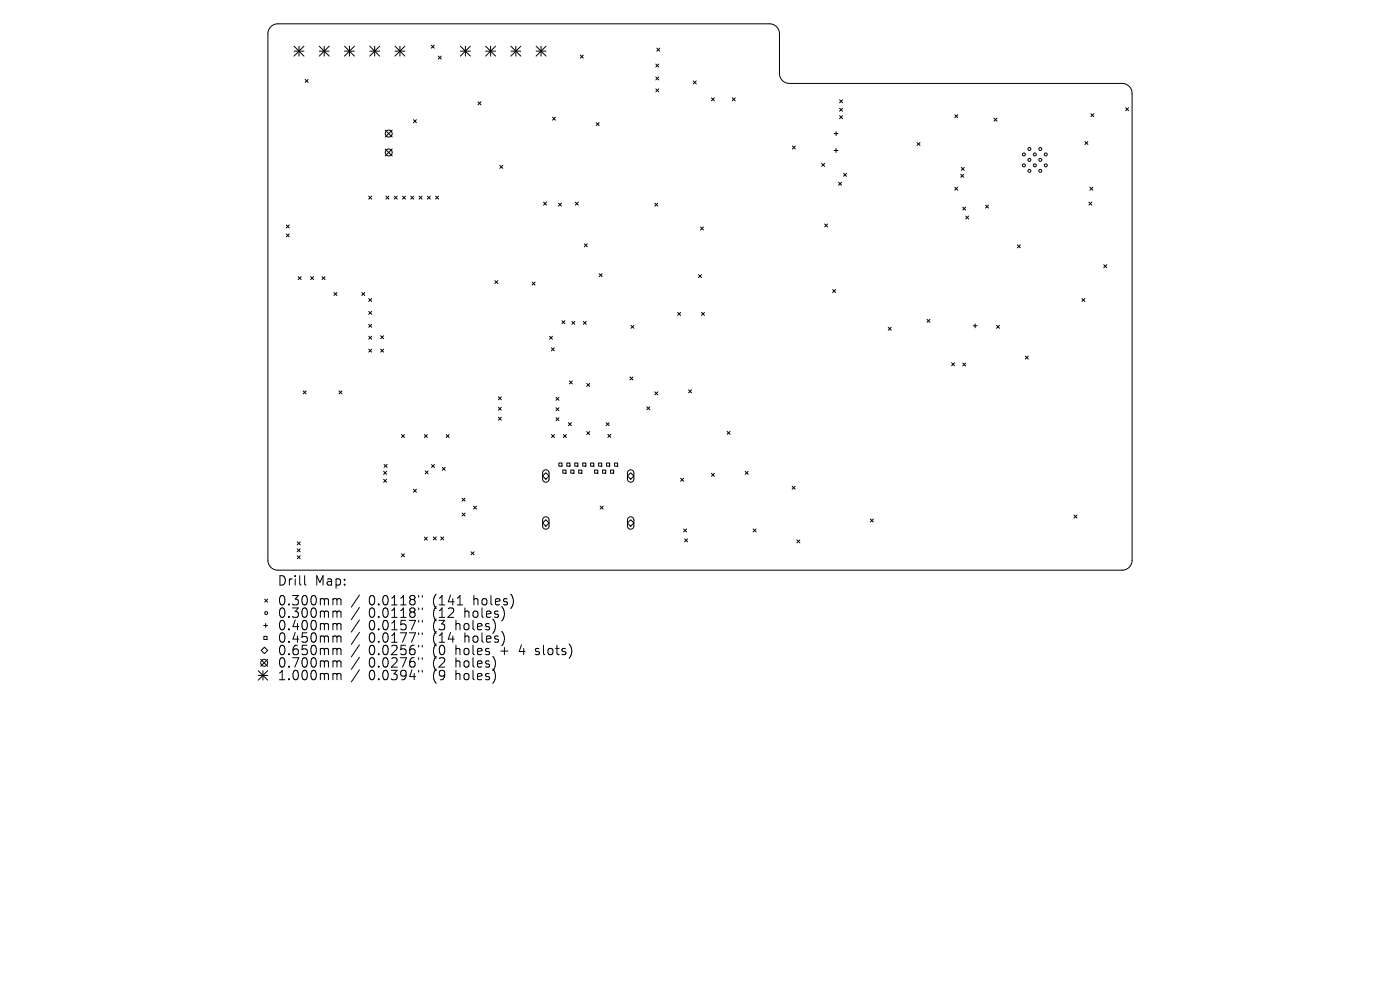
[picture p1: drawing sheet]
<svg xmlns="http://www.w3.org/2000/svg" width="297mm" height="210mm" viewBox="0 0 297 210" stroke-linecap="round" stroke-linejoin="round" font-family="sans-serif">
<defs><g id="words">
<g font-size="2.8">
<text x="58.8" y="124.5">Drill</text>
<text x="66.8" y="124.5">Map:</text>
<text x="58.8" y="128.7">0.300mm</text>
<text x="58.8" y="131.3">0.300mm</text>
<text x="78.2" y="128.7">0.0118&quot;</text>
<text x="78.2" y="131.3">0.0118&quot;</text>
<text x="92" y="128.7">(141</text>
<text x="92" y="131.3">(12</text>
<text x="98.8" y="131.3">holes)</text>
<text x="100.7" y="128.7">holes)</text>
<text x="58.8" y="134">0.400mm</text>
<text x="58.8" y="136.6">0.450mm</text>
<text x="78.2" y="134">0.0157&quot;</text>
<text x="78.2" y="136.6">0.0177&quot;</text>
<text x="92" y="134">(3</text>
<text x="92" y="136.6">(14</text>
<text x="96.9" y="134">holes)</text>
<text x="98.8" y="136.6">holes)</text>
<text x="58.8" y="139.3">0.650mm</text>
<text x="58.8" y="141.9">0.700mm</text>
<text x="78.2" y="139.3">0.0256&quot;</text>
<text x="78.2" y="141.9">0.0276&quot;</text>
<text x="92" y="139.3">(0</text>
<text x="92" y="141.9">(2</text>
<text x="96.9" y="139.3">holes</text>
<text x="96.9" y="141.9">holes)</text>
<text x="106.6" y="139.3">+</text>
<text x="110.8" y="139.3">4</text>
<text x="114.5" y="139.3">slots)</text>
<text x="58.8" y="144.6">1.000mm</text>
<text x="78.2" y="144.6">0.0394&quot;</text>
<text x="92" y="144.6">(9</text>
<text x="96.9" y="144.6">holes)</text>
</g>
</g></defs>
<g fill="none" stroke="#000" stroke-width=".21">
<path d="M57.5 5.7l.6-.4 .8-.2h104.4a2.11 2.11 0 0 1 2.1 2.1v8.4a2.11 2.11 0 0 0 2.1 2.1h70.6a2.11 2.11 0 0 1 2.1 2.1v99a2.11 2.11 0 0 1-2.1 2.2h-179.2a2.11 2.11 0 0 1-2.1-2.2v-111.6l.2-.8zM62.4 9.8l2.1 2.1M62.4 10.8h2.1M63.4 9.8v2.1M64.5 9.8l-2.1 2.1M64.7 16.9l.7 .6M65.4 16.9l-.7 .6M67.7 10.8h2.1M67.7 9.8l2.1 2.1M68.8 9.8v2.1M69.8 9.8l-2.1 2.1M73.1 10.8h2.1"/>
<path d="M73.1 9.8l2.1 2.1M74.1 9.8v2.1M75.2 9.8l-2.1 2.1M78.4 10.8h2.1M78.4 9.8l2.1 2.1M79.5 9.8v2.1M80.5 9.8l-2.1 2.1M83.8 10.8h2.1M83.8 9.8l2.1 2.1M84.8 9.8v2.1M85.9 9.8l-2.1 2.1M91.5 9.6l.6 .6"/>
<path d="M92.1 9.6l-.6 .6M93 11.9l.6 .6M93.6 11.9l-.6 .6M97.7 10.8h2.1M97.7 9.8l2.1 2.1M98.7 9.8v2.1M99.8 9.8l-2.1 2.1M103 10.8h2.1M103 9.8l2.1 2.1M104.1 9.8v2.1M105.1 9.8l-2.1 2.1M108.4 10.8h2.1"/>
<path d="M108.4 9.8l2.1 2.1M109.4 9.8v2.1M110.5 9.8l-2.1 2.1M113.7 10.8h2.1M113.7 9.8l2.1 2.1M114.8 9.8v2.1M115.8 9.8l-2.1 2.1M123.1 11.7l.6 .6M123.7 11.7l-.6 .6M139.1 13.6l.7 .6M139.1 16.3l.7 .7M139.1 18.9l.7 .6"/>
<path d="M139.3 10.2l.7 .6M139.8 13.6l-.7 .6M139.8 16.3l-.7 .7M139.8 18.9l-.7 .6M140 10.2l-.7 .6M147.1 17.2l.6 .6M147.7 17.2l-.6 .6M81.7 27.6l1.5 1.5M81.7 31.6l1.5 1.5M83.2 27.6l-1.5 1.5M83.2 31.6l-1.5 1.5M87.7 25.4l.6 .6"/>
<path d="M88.3 25.4l-.6 .6M101.4 21.6l.6 .6M102 21.6l-.6 .6M106 35.1l.7 .6M106.7 35.1l-.7 .6M117.2 24.9l.6 .6M117.8 24.9l-.6 .6M126.5 26l.6 .7M127.1 26l-.6 .7M150.9 20.8l.7 .6M151.6 20.8l-.7 .6M155.3 20.8l.7 .6"/>
<path d="M156 20.8l-.7 .6M168.1 31l.6 .6M168.7 31l-.6 .6M174.3 34.7l.6 .6M174.9 34.7l-.6 .6M176.9 28.3h.9M176.9 31.9h.9M177.4 27.9v.9M177.4 31.5v.8M177.9 38.7l.6 .6M178.1 21.2l.6 .6M178.1 23l.6 .6"/>
<path d="M178.1 24.5l.6 .7M178.5 38.7l-.6 .6M178.7 21.2l-.6 .6M178.7 23l-.6 .6M178.7 24.5l-.6 .7M179 36.8l.6 .6M179.6 36.8l-.6 .6M194.5 30.2l.7 .7M195.2 30.2l-.7 .7M202.6 24.3l.6 .7M202.6 39.7l.6 .6M203.2 24.3l-.6 .7"/>
<path d="M203.2 39.7l-.6 .6M203.8 37l.6 .6M203.9 35.5l.7 .6M204.4 37l-.6 .6M204.6 35.5l-.7 .6M210.9 25.1l.6 .6M211.5 25.1l-.6 .6M230.2 30l.6 .7M230.8 30l-.6 .7M231.2 39.7l.6 .6M231.4 24.1l.7 .7M231.8 39.7l-.6 .6"/>
<path d="M232.1 24.1l-.7 .7M238.8 22.9l.6 .6M239.4 22.9l-.6 .6M60.7 47.7l.7 .7M60.7 49.6l.7 .7M61.4 47.7l-.7 .7M61.4 49.6l-.7 .7M63.3 58.7l.6 .6M63.9 58.7l-.6 .6M65.9 58.7l.6 .6M66.5 58.7l-.6 .6M68.3 58.7l.7 .6"/>
<path d="M69 58.7l-.7 .6M78.2 41.6l.7 .6M78.9 41.6l-.7 .6M81.9 41.6l.6 .6M82.5 41.6l-.6 .6M83.6 41.6l.7 .6M84.3 41.6l-.7 .6M85.4 41.6l.6 .6M86 41.6l-.6 .6M87.1 41.6l.7 .6M87.8 41.6l-.7 .6M88.9 41.6l.6 .6"/>
<path d="M89.5 41.6l-.6 .6M90.7 41.6l.6 .6M91.3 41.6l-.6 .6M92.4 41.6l.6 .6M93 41.6l-.6 .6M105 59.5l.6 .7M105.6 59.5l-.6 .7M112.9 59.8l.6 .7M113.5 59.8l-.6 .7M115.3 42.9l.6 .6M115.9 42.9l-.6 .6M118.5 43.1l.6 .6"/>
<path d="M119.1 43.1l-.6 .6M122.1 42.9l.6 .6M122.7 42.9l-.6 .6M124 51.7l.6 .7M124.6 51.7l-.6 .7M127.1 58.1l.6 .6M127.7 58.1l-.6 .6M138.9 43.1l.6 .6M139.5 43.1l-.6 .6M148.2 58.3l.6 .6M148.6 48.1l.6 .7M148.8 58.3l-.6 .6"/>
<path d="M149.2 48.1l-.6 .7M174.9 47.5l.7 .6M175.6 47.5l-.7 .6M204.2 43.9l.7 .7M204.9 43.9l-.7 .7M204.9 45.8l.6 .7M205.5 45.8l-.6 .7M209.1 43.5l.6 .6M209.7 43.5l-.6 .6M215.8 51.9l.7 .7M216.5 51.9l-.7 .7M231 42.9l.6 .6"/>
<path d="M231.6 42.9l-.6 .6M234.2 56.2l.6 .6M234.8 56.2l-.6 .6M70.8 62.1l.7 .6M71.5 62.1l-.7 .6M76.7 62.1l.7 .6M77.4 62.1l-.7 .6M78.2 63.3l.7 .7M78.2 66.1l.7 .6M78.2 68.8l.7 .6M78.2 71.3l.7 .7M78.2 74.1l.7 .6"/>
<path d="M78.9 63.3l-.7 .7M78.9 66.1l-.7 .6M78.9 68.8l-.7 .6M78.9 71.3l-.7 .7M78.9 74.1l-.7 .6M80.8 71.2l.6 .7M80.8 74.1l.6 .6M81.4 74.1l-.6 .6M81.4 71.2l-.6 .7M116.6 71.3l.6 .7M117 73.8l.6 .6M117.2 71.3l-.6 .7"/>
<path d="M117.6 73.8l-.6 .6M119.2 68l.6 .7M119.8 68l-.6 .7M121.3 68.2l.6 .6M121.9 68.2l-.6 .6M123.7 68.2l.7 .6M124.4 68.2l-.7 .6M133.6 80l.7 .6M133.9 69l.6 .6M134.3 80l-.7 .6M134.5 69l-.6 .6M143.8 66.3l.6 .6"/>
<path d="M144.4 66.3l-.6 .6M148.8 66.3l.6 .6M149.4 66.3l-.6 .6M176.6 61.4l.7 .7M177.3 61.4l-.7 .7M188.4 69.4l.7 .7M189.1 69.4l-.7 .7M196.7 67.7l.6 .7M197.3 67.7l-.6 .7M201.9 77l.6 .6M202.5 77l-.6 .6M204.2 77l.7 .6"/>
<path d="M204.9 77l-.7 .6M206.5 69.1h.8M206.9 68.7v.8M211.4 69l.6 .6M212 69l-.6 .6M217.5 75.5l.6 .7M218.1 75.5l-.6 .7M229.5 63.3l.7 .7M230.2 63.3l-.7 .7M64.3 82.9l.6 .6M64.9 82.9l-.6 .6M71.9 82.9l.6 .6"/>
<path d="M72.5 82.9l-.6 .6M81.4 100l.6 .6M81.5 98.5l.6 .6M82 100l-.6 .6M82.1 98.5l-.6 .6M85.2 92.2l.6 .6M85.8 92.2l-.6 .6M90 92.2l.7 .6M90.2 99.9l.6 .6M90.7 92.2l-.7 .6M90.8 99.9l-.6 .6M91.5 98.5l.7 .7"/>
<path d="M92.2 98.5l-.7 .7M93.8 99.1l.7 .7M94.5 99.1l-.7 .7M94.7 92.2l.6 .6M95.3 92.2l-.6 .6M105.7 84.2l.7 .6M105.7 86.4l.7 .6M105.7 88.5l.7 .6M106.4 84.2l-.7 .6M106.4 86.4l-.7 .6M106.4 88.5l-.7 .6M115.3 99.9a.68 .68 0 0 1 .8-.2 .68 .68 0 0 1 .4 .6v1.3a.68 .68 0 0 1-.7 .7 .68 .68 0 0 1-.7-.7v-1.3z"/>
<path d="M117 92.2l.6 .6M117.6 92.2l-.6 .6M117.9 84.3l.7 .6M117.9 86.5l.7 .6M117.9 88.6l.7 .6M118.6 98.2h.6v.7h-.6zM118.6 84.3l-.7 .6M118.6 86.5l-.7 .6M118.6 88.6l-.7 .6M119.4 99.7h.7v.7h-.7zM119.5 92.2l.7 .6M120.2 92.2l-.7 .6"/>
<path d="M120.2 98.2h.7v.7h-.7zM120.6 89.7l.6 .6M120.8 80.8l.6 .6M121.1 99.7h.7v.7h-.7zM121.2 89.7l-.6 .6M121.4 80.8l-.6 .6M121.9 98.2h.7v.7h-.7zM122.8 99.7h.6v.7h-.6zM123.6 98.2h.7v.7h-.7zM124.5 81.3l.6 .7M124.5 91.6l.6 .6M125.1 81.3l-.6 .7"/>
<path d="M125.1 91.6l-.6 .6M125.3 98.2h.7v.7h-.7zM126.1 99.7h.7v.7h-.7zM127 98.2h.7v.7h-.7zM127.8 99.7h.7v.7h-.7zM128.6 89.7l.6 .6M128.7 98.2h.6v.7h-.6zM129 92.1l.6 .7M129.2 89.7l-.6 .6M129.5 99.7h.7v.7h-.7zM129.6 92.1l-.6 .7M130.4 98.2h.6v.7h-.6z"/>
<path d="M133.3 99.9a.68 .68 0 0 1 .8-.2 .68 .68 0 0 1 .4 .6v1.3a.68 .68 0 0 1-.7 .7 .68 .68 0 0 1-.7-.7v-1.3zM137.2 86.3l.7 .6M137.9 86.3l-.7 .6M138.9 83.1l.6 .7M139.5 83.1l-.6 .7M146.1 82.7l.6 .6M146.7 82.7l-.6 .6M154.2 91.5l.7 .6M154.9 91.5l-.7 .6M158.1 100l.6 .6M158.7 100l-.6 .6M63.1 114.9l.6 .7"/>
<path d="M63.1 116.4l.6 .7M63.1 117.9l.6 .6M63.7 114.9l-.6 .7M63.7 116.4l-.6 .7M63.7 117.9l-.6 .6M81.4 101.7l.6 .6M82 101.7l-.6 .6M85.2 117.5l.6 .6M85.8 117.5l-.6 .6M87.7 103.8l.6 .6M88.3 103.8l-.6 .6M90 113.9l.7 .7"/>
<path d="M90.7 113.9l-.7 .7M91.9 113.9l.7 .6M92.6 113.9l-.7 .6M93.5 113.9l.6 .6M94.1 113.9l-.6 .6M98 105.7l.7 .6M98 108.8l.7 .7M98.7 105.7l-.7 .6M98.7 108.8l-.7 .7M99.9 117.1l.7 .6M100.5 107.4l.6 .6M100.6 117.1l-.7 .6"/>
<path d="M101.1 107.4l-.6 .6M115.1 101l.7-.7 .7 .7-.7 .7zM115.1 110.9l.7-.6 .7 .6-.7 .7zM115.3 109.8a.68 .68 0 0 1 .8-.1 .68 .68 0 0 1 .4 .6v1.3a.68 .68 0 0 1-.7 .7 .68 .68 0 0 1-.7-.7v-1.3zM127.3 107.4l.7 .6M128 107.4l-.7 .6M133.1 101l.7-.7 .7 .7-.7 .7zM133.1 110.9l.7-.6 .7 .6-.7 .7zM133.3 109.8a.68 .68 0 0 1 .8-.1 .68 .68 0 0 1 .4 .6v1.3a.68 .68 0 0 1-.7 .7 .68 .68 0 0 1-.7-.7v-1.3zM144.4 101.5l.6 .6M145 101.5l-.6 .6M145 112.2l.7 .6"/>
<path d="M145.2 114.3l.7 .6M145.7 112.2l-.7 .6M145.9 114.3l-.7 .6M150.9 100.4l.7 .6M151.6 100.4l-.7 .6M159.8 112.2l.6 .6M160.4 112.2l-.6 .6M168 103.1l.7 .7M168.7 103.1l-.7 .7M169 114.5l.7 .7M169.7 114.5l-.7 .7M184.6 110.1l.7 .6"/>
<path d="M185.3 110.1l-.7 .6M227.8 109.3l.7 .6M228.5 109.3l-.7 .6M55.3 139.9l1.5 1.4M55.9 132.7h.9M56 135h.6v.7h-.6zM56.1 137.3l.7 .7-.7 .6-.7-.6zM56.2 127.1l.6 .6M56.4 132.3v.8M56.8 127.1l-.6 .6M56.8 139.9l-1.5 1.4M64.6 122.1v1.7l.3 .3"/>
<path d="M70.9 127h.3l.3 .3M70.9 129.6l.5 .1 .1 .2M70.9 132.3h.3l.3 .3M70.9 134.9h.3l.3 .3M70.9 137.5h.3l.3 .3M71.5 127.3l.3-.3 .4 .1 .1 1.2M71.5 127.3v1M71.5 129.9v1.1M71.5 132.6v1M71.5 135.2v1M71.5 137.8v1.1M71.5 129.9l.3-.3 .4 .1 .1 1.3"/>
<path d="M71.5 132.6l.3-.3 .4 .1 .1 1.2M71.5 135.2l.3-.3 .4 .1 .1 1.2M71.5 137.8l.3-.3 .4 .1 .1 1.3M76.2 126.2l-1.7 2.6M76.2 128.9l-1.7 2.5M76.2 131.5l-1.7 2.6M76.2 134.1l-1.7 2.6M76.2 136.8l-1.7 2.6M76.2 139.4l-1.7 2.6M88.8 126.3v.4M88.8 129v.3M88.8 131.6v.4"/>
<path d="M88.8 134.2v.4M88.8 136.9v.4M88.8 139.5v.4M89.6 126.3v.4M89.6 129v.3M89.6 131.6v.4M89.6 134.2v.4M89.6 136.9v.4M89.6 139.5v.4M97 128.3h1.2M113.6 138.8l.2 .1M113.7 137.6v.5"/>
<path d="M54.8 142.3l2 2M54.8 143.3h2M55.8 142.3v2M56.8 142.3l-2 2M70.9 140.2l.5 .1 .1 .2M70.9 142.9l.5 .1 .1 .1M71.5 140.5v1M71.5 143.1v1.1M71.5 140.5l.3-.3 .4 .1 .1 1.2M71.5 143.1l.3-.2 .4 .1 .1 1.2M76.2 142.1l-1.7 2.6M88.8 142.2v.4"/>
<path d="M89.6 142.2v.4"/>
<circle cx="82.5" cy="32.3" r=".74"/>
<circle cx="82.5" cy="28.3" r=".74"/>
<circle cx="217.2" cy="32.8" r=".32"/>
<circle cx="217.2" cy="35.1" r=".32"/>
<circle cx="218.4" cy="33.9" r=".32"/>
<circle cx="218.4" cy="31.6" r=".32"/>
<circle cx="218.4" cy="36.2" r=".32"/>
<circle cx="219.5" cy="32.8" r=".32"/>
<circle cx="219.5" cy="35.1" r=".32"/>
<circle cx="220.7" cy="33.9" r=".32"/>
<circle cx="220.7" cy="31.6" r=".32"/>
<circle cx="220.7" cy="36.2" r=".32"/>
<circle cx="221.9" cy="32.8" r=".32"/>
<circle cx="221.9" cy="35.1" r=".32"/>
<circle cx="56.5" cy="130" r=".32"/>
<circle cx="56" cy="140.6" r=".74"/>
</g>
<use href="#words"/>
</svg>
